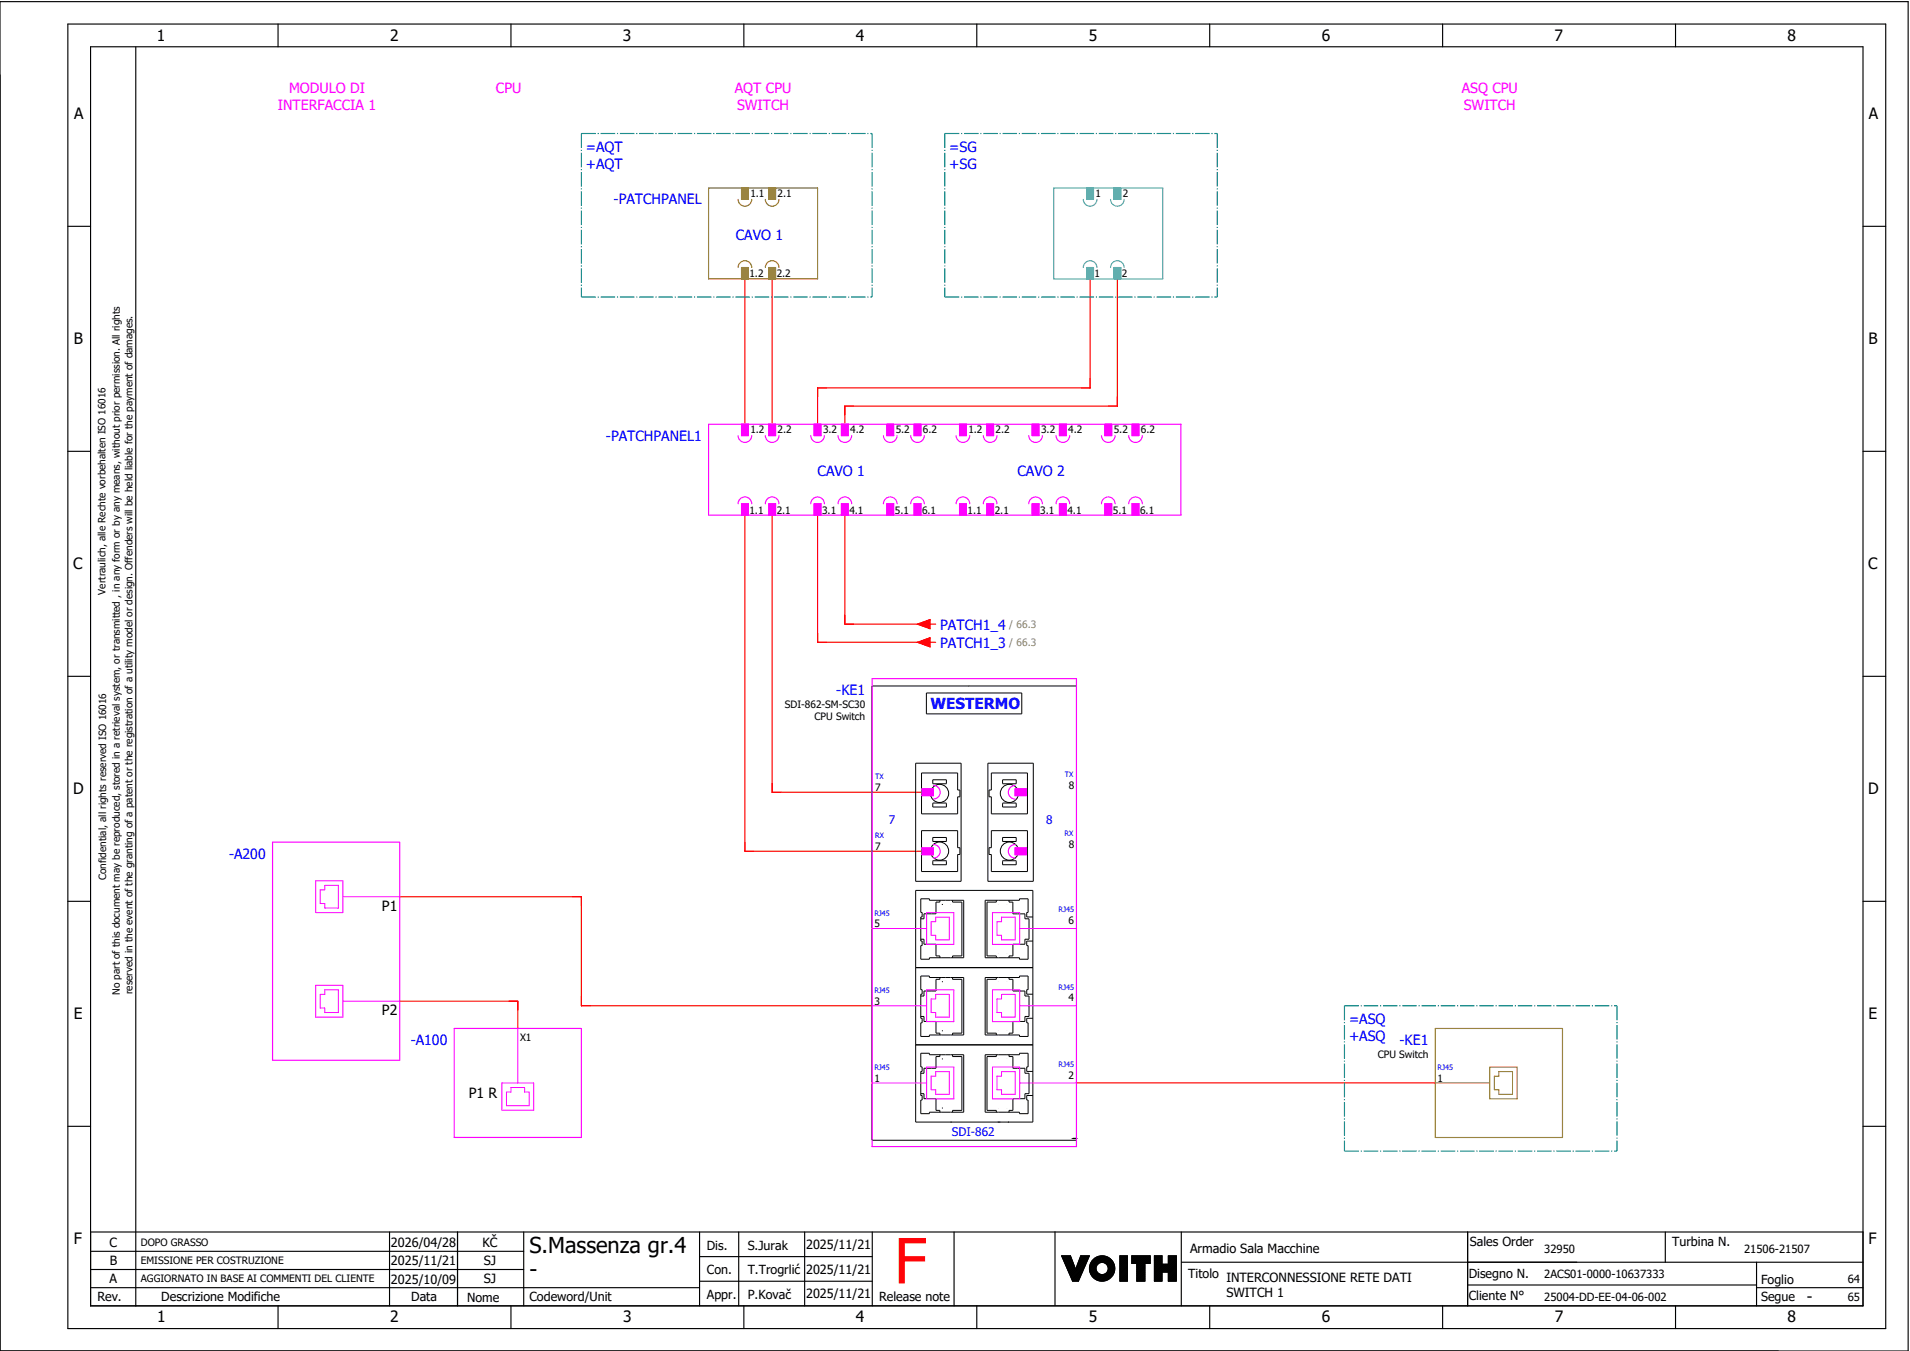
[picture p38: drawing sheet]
<svg xmlns="http://www.w3.org/2000/svg" width="421mm" height="297mm" viewBox="0 0 421 297" stroke-linecap="round" stroke-linejoin="round" font-family="sans-serif">
<defs><g id="words">
<text font-size="13.8" fill="#f00" x="196.9" y="282.5">F</text>
<g font-size="4.8">
<text x="116.6" y="275.8">S.Massenza gr.4</text>
<text x="116.6" y="281.1">-</text>
</g>
<g font-size="3.4">
<text x="34.5" y="9">1</text>
<text x="85.9" y="9">2</text>
<text x="137.1" y="9">3</text>
<text x="188.4" y="9">4</text>
<text x="239.7" y="9">5</text>
<text x="291" y="9">6</text>
<text x="342.3" y="9">7</text>
<text x="393.5" y="9">8</text>
<text x="16.3" y="26.2">A</text>
<text x="411.5" y="26.2">A</text>
<text x="16.2" y="75.8">B</text>
<text x="411.4" y="75.8">B</text>
<text x="16.1" y="125.3">C</text>
<text x="411.3" y="125.3">C</text>
<text x="16.1" y="174.8">D</text>
<text x="411.3" y="174.8">D</text>
<text x="16.2" y="224.4">E</text>
<text x="411.4" y="224.4">E</text>
<text x="16.2" y="273.9">F</text>
<text x="411.4" y="273.9">F</text>
<text x="397.8" y="286.6">-</text>
<text x="34.6" y="291">1</text>
<text x="85.9" y="291">2</text>
<text x="137.2" y="291">3</text>
<text x="188.4" y="291">4</text>
<text x="239.7" y="291">5</text>
<text x="291" y="291">6</text>
<text x="342.3" y="291">7</text>
<text x="393.6" y="291">8</text>
</g>
<text font-size="3.4" fill="#00f" x="204.8" y="156.1">WESTERMO</text>
<g font-size="3.1" fill="#f0f">
<text x="63.6" y="20.5">MODULO DI</text>
<text x="109.2" y="20.5">CPU</text>
<text x="161.8" y="20.5">AQT CPU</text>
<text x="321.8" y="20.5">ASQ CPU</text>
<text x="61.2" y="24.3">INTERFACCIA 1</text>
<text x="162.3" y="24.3">SWITCH</text>
<text x="322.3" y="24.3">SWITCH</text>
</g>
<g font-size="3.1" fill="#00f">
<text x="129" y="33.5">=AQT</text>
<text x="209" y="33.5">=SG</text>
<text x="129" y="37.3">+AQT</text>
<text x="209" y="37.3">+SG</text>
<text x="135.1" y="45">-PATCHPANEL</text>
<text x="162" y="52.8">CAVO 1</text>
<text x="133.4" y="97">-PATCHPANEL1</text>
<text x="180" y="104.8">CAVO 1</text>
<text x="224" y="104.8">CAVO 2</text>
<text x="207" y="142.6">PATCH1_3</text>
<text x="207" y="138.6">PATCH1_4</text>
<text x="184.1" y="153">-KE1</text>
<text x="50.4" y="189">-A200</text>
<text x="297" y="225.5">=ASQ</text>
<text x="90.4" y="230">-A100</text>
<text x="297" y="229.3">+ASQ</text>
<text x="308.1" y="230">-KE1</text>
</g>
<g font-size="3.1">
<text x="84.1" y="200.5">P1</text>
<text x="84.1" y="223.5">P2</text>
<text x="103.2" y="241.6">P1 R</text>
</g>
<g font-size="2.8">
<text x="24.1" y="274.4">C</text>
<text x="86.1" y="274.4">2026/04/28</text>
<text x="106.2" y="274.4">KČ</text>
<text x="155.6" y="275.1">Dis.</text>
<text x="164.6" y="275.1">S.Jurak</text>
<text x="177.5" y="275">2025/11/21</text>
<text x="262" y="275.8">Armadio Sala Macchine</text>
<text x="323.6" y="274.3">Sales Order</text>
<text x="368.1" y="274.2">Turbina N.</text>
<text x="24.2" y="278.6">B</text>
<text x="86.1" y="278.6">2025/11/21</text>
<text x="106.5" y="278.6">SJ</text>
<text x="155.6" y="280.5">Con.</text>
<text x="164.6" y="280.5">T.Trogrlić</text>
<text x="177.5" y="280.4">2025/11/21</text>
<text x="261.6" y="281.3">Titolo</text>
<text x="323.4" y="281.2">Disegno N.</text>
<text x="21.4" y="286.5">Rev.</text>
<text x="24.1" y="282.5">A</text>
<text x="35.5" y="286.4">Descrizione Modifiche</text>
<text x="86.1" y="282.6">2025/10/09</text>
<text x="90.5" y="286.5">Data</text>
<text x="102.8" y="286.5">Nome</text>
<text x="106.5" y="282.5">SJ</text>
<text x="116.6" y="286.3">Codeword/Unit</text>
<text x="155.6" y="286">Appr.</text>
<text x="164.6" y="285.9">P.Kovač</text>
<text x="177.5" y="285.8">2025/11/21</text>
<text x="193.5" y="286.5">Release note</text>
<text x="270" y="282.2">INTERCONNESSIONE RETE DATI</text>
<text x="270" y="285.5">SWITCH 1</text>
<text x="323.4" y="286.2">Cliente N°</text>
<text x="387.7" y="286.5">Segue</text>
<text x="387.7" y="282.6">Foglio</text>
</g>
<g font-size="2.6" fill="#00f">
<text x="195.7" y="181.4">7</text>
<text x="230.4" y="181.4">8</text>
<text x="209.6" y="250">SDI-862</text>
</g>
<g font-size="2.5">
<text x="340" y="275.9">32950</text>
<text x="384" y="275.9">21506-21507</text>
<text x="340" y="281.4">2ACS01-0000-10637333</text>
<text x="340" y="286.4">25004-DD-EE-04-06-002</text>
<text x="406.8" y="282.4">64</text>
<text x="406.8" y="286.4">65</text>
</g>
<g font-size="2.2">
<text x="165.2" y="43.3">1.1</text>
<text x="171.2" y="43.3">2.1</text>
<text x="241.2" y="43.3">1</text>
<text x="247.2" y="43.3">2</text>
<text x="165" y="61.1">1.2</text>
<text x="171" y="61.1">2.2</text>
<text x="241" y="61.1">1</text>
<text x="247" y="61.1">2</text>
<text x="165.2" y="95.3">1.2</text>
<text x="171.2" y="95.3">2.2</text>
<text x="181.2" y="95.3">3.2</text>
<text x="187.2" y="95.3">4.2</text>
<text x="197.2" y="95.3">5.2</text>
<text x="203.2" y="95.3">6.2</text>
<text x="213.2" y="95.3">1.2</text>
<text x="219.2" y="95.3">2.2</text>
<text x="229.2" y="95.3">3.2</text>
<text x="235.2" y="95.3">4.2</text>
<text x="245.2" y="95.3">5.2</text>
<text x="251.2" y="95.3">6.2</text>
<text x="165" y="113.1">1.1</text>
<text x="171" y="113.1">2.1</text>
<text x="181" y="113.1">3.1</text>
<text x="187" y="113.1">4.1</text>
<text x="197" y="113.1">5.1</text>
<text x="203" y="113.1">6.1</text>
<text x="213" y="113.1">1.1</text>
<text x="219" y="113.1">2.1</text>
<text x="229" y="113.1">3.1</text>
<text x="235" y="113.1">4.1</text>
<text x="245" y="113.1">5.1</text>
<text x="251" y="113.1">6.1</text>
<text x="23.2" y="130.9" transform="rotate(-90 23.2 130.9)">Vertraulich, alle Rechte vorbehalten ISO 16016</text>
<text x="172.8" y="155.9">SDI-862-SM-SC30</text>
<text x="179.3" y="158.6">CPU Switch</text>
<text x="235.3" y="173.6">8</text>
<text x="192.7" y="174.1">7</text>
<text x="192.7" y="187.1">7</text>
<text x="235.3" y="186.6">8</text>
<text x="23.4" y="193.7" transform="rotate(-90 23.4 193.7)">Confidential, all rights reserved ISO 16016</text>
<text x="235.3" y="203.4">6</text>
<text x="192.5" y="204.1">5</text>
<text x="26.4" y="219" transform="rotate(-90 26.4 219)">No part of this document may be reproduced, stored in a retrieval system, or transmitted , in any form or by any means, without prior permission. All rights</text>
<text x="29.2" y="218.9" transform="rotate(-90 29.2 218.9)">reserved in the event of the granting of a patent or the registration of a utility model or design. Offenders will be held liable for the payment of damages.</text>
<text x="192.5" y="221.1">3</text>
<text x="235.3" y="220.4">4</text>
<text x="114.5" y="229.1">X1</text>
<text x="303.3" y="232.9">CPU Switch</text>
<text x="192.5" y="238.1">1</text>
<text x="235.3" y="237.4">2</text>
<text x="316.5" y="238.1">1</text>
<text x="31" y="274.2">DOPO GRASSO</text>
<text x="31" y="278.3">EMISSIONE PER COSTRUZIONE</text>
<text x="31" y="282.3">AGGIORNATO IN BASE AI COMMENTI DEL CLIENTE</text>
</g>
<g font-size="2.2" fill="#7ca552">
<text x="222.2" y="142.3">/ 66.3</text>
<text x="222.2" y="138.3">/ 66.3</text>
</g>
<g font-size="1.6" fill="#00f">
<text x="192.7" y="171.6">TX</text>
<text x="234.4" y="171.1">TX</text>
<text x="192.7" y="184.6">RX</text>
<text x="234.4" y="184.1">RX</text>
<text x="192.5" y="201.6">RJ45</text>
<text x="233.1" y="200.9">RJ45</text>
<text x="192.5" y="218.6">RJ45</text>
<text x="233.1" y="217.9">RJ45</text>
<text x="192.5" y="235.6">RJ45</text>
<text x="233.1" y="234.9">RJ45</text>
<text x="316.5" y="235.6">RJ45</text>
</g>
</g></defs>
<g fill="none" stroke="#000" stroke-width=".25">
<path d="M0 .4h420.1v297h-420.1zM14.9 5.3h400.3v287.2h-400.3zM19.9 10.3h390.3v277.2h-390.3zM29.9 10.4v277.1M61.2 5.3v5M112.5 5.3v5M163.8 5.3v5M215.1 5.3v5M266.3 5.3v5M317.6 5.3v5M368.9 5.3v5M14.9 49.8h5"/>
<path d="M410.2 49.8h5M14.9 99.3h5M410.2 99.3h5M14.9 148.9h5M410.2 148.9h5M14.9 198.4h5M410.2 198.4h5M14.9 247.9h5M410.2 247.9h5M19.9 271.2h390.3M19.9 279.5h95.4M19.9 275.4h95.4"/>
<path d="M85.8 271.2v16.3M100.7 271.2v16.3M115.3 271.2v16.3M154 271.2v16.3M154 276.6h38M162.6 271.2v16.3M177.2 271.2v16.3M192 271.2v16.3M210.1 271.2v16.3M232.3 271.1v16.3M233.7 276.4h2M233.7 276.4l2.5 5.6"/>
<path d="M233.8 276.4l-.1 .1M233.9 276.4l-.1 .2M234.1 276.4l-.3 .3M234.2 276.4l-.3 .4M234.4 276.4l-.5 .5M234.5 276.4l-.5 .6M234.7 276.4l-.7 .7M234.8 276.4l-.7 .8M235 276.4l-.9 .9M235.1 276.4l-.9 1M235.3 276.4l-1.1 1.1M235.4 276.4l-1.2 1.2"/>
<path d="M235.6 276.4l-1.3 1.3M235.7 276.4l1.1 3 1.1-3h1.9l-2.4 5.6h-1.2M235.7 276.5l-1.4 1.3M235.7 276.6l-1.3 1.3M235.8 276.7l-1.4 1.3M235.8 276.8l-1.3 1.3M235.9 276.9l-1.4 1.4M235.9 277l-1.3 1.4M235.9 277.1l-1.3 1.4M236 277.3l-1.3 1.3M236 277.4l-1.3 1.3M236.1 277.5l-1.3 1.3"/>
<path d="M236.1 277.6l-1.3 1.3M236.1 277.7l-1.3 1.3M236.2 277.8l-1.3 1.3M236.2 277.9l-1.3 1.3M236.3 278l-1.3 1.3M236.3 278.1l-1.3 1.3M236.3 278.2l-1.2 1.3M236.4 278.3l-1.3 1.3M236.4 278.4l-1.2 1.3M236.5 278.6l-1.3 1.2M236.5 278.7l-1.2 1.2M236.6 278.8l-1.3 1.2"/>
<path d="M236.6 278.9l-1.3 1.2M236.6 279l-1.2 1.2M236.7 279.1l-1.3 1.2M236.7 279.2l-1.2 1.3M236.8 279.3l-1.3 1.3M238 276.4l-.1 .1M238.1 276.4l-.3 .4M238.3 276.4l-.6 .6M238.4 279.8l-2.2 2.2M238.4 276.4l-.8 .8M238.5 279.5l-2.4 2.4M238.6 276.4l-1.1 1.1"/>
<path d="M238.6 279.3l-2.5 2.5M238.7 279l-2.7 2.7M238.7 276.4l-1.2 1.3M238.8 278.7l-2.8 2.9M238.9 276.4l-1.5 1.6M239 278.5l-3.1 3M239 276.4l-1.7 1.8M239.1 278.2l-3.2 3.2M239.2 276.4l-2 2.1M239.2 277.9l-3.4 3.4M239.3 277.7l-3.5 3.5M239.3 276.4l-2.2 2.3"/>
<path d="M239.4 277.4l-3.6 3.7M239.5 276.4l-2.5 2.5M239.5 277.1l-3.8 3.9M239.6 276.4l-2.7 2.8M239.7 276.9l-4 4M239.8 276.6l-4.2 4.2M239.8 276.4l-4.2 4.3M241.1 276.9l-.8 .8M241.3 279.3l-1.2 1.1M241.3 279.1l-1.2 1.2M241.3 279.4l-1.1 1.1M241.3 278.9l-1.3 1.3"/>
<path d="M241.3 279.5l-1.1 1.1M241.4 279.7l-1.1 1M241.4 278.7l-1.4 1.4M241.4 279.8l-1 1M241.4 276.7l-1.3 1.3M241.5 279.9l-1.1 1M241.5 280l-1 1M241.7 276.6l-1.7 1.7M241.9 276.5l-1.9 2M242.1 276.5l-2.2 2.2M242.3 276.5l-2.4 2.4M242.5 276.4l-2.6 2.6"/>
<path d="M242.6 276.4l-2.7 2.8M242.8 276.4l-2.9 3M242.9 276.5l-3 3M243 276.5l-3.1 3.1M243.2 276.5l-3.3 3.3M243.3 276.5l-3.4 3.4M243.4 276.6l-3.4 3.4M243.5 276.6l-1.4 1.4M243.6 276.6l-1.3 1.3M243.7 276.7l-1.2 1.2M243.9 276.7l-1.2 1.2M244 276.8l-1.2 1.1"/>
<path d="M244 276.8l-1.1 1.1M244.1 276.9l-1 1.1M244.2 276.9l-1 1.1M244.3 277l-1 1M244.4 277.1l-1 1M244.5 277.1l-1 1.1M244.6 277.2l-1.1 1M244.6 277.3l-1 1M244.7 277.4l-1 1M244.8 277.4l-1 1.1M244.8 277.5l-1 1.1M244.9 277.6l-1 1.1"/>
<path d="M245 277.7l-1.1 1.1M245 277.8l-1.1 1.1M245.1 277.9l-1.1 1.1M245.1 278l-1.1 1.1M245.2 278.1l-1.2 1.2M245.2 278.2l-1.2 1.3M245.3 278.3l-1.4 1.4M245.3 278.4l-1.5 1.5M245.3 278.5l-3.4 3.4M245.4 279.9l-2.1 2M245.4 278.7l-3.3 3.3M245.4 279.7l-2.3 2.3"/>
<path d="M245.4 278.8l-3.2 3.2M245.4 278.9l-3.1 3.1M245.4 279.5l-2.5 2.5M245.4 279.1l-2.9 2.9M245.4 279.4l-2.6 2.6M245.4 279.2l-2.8 2.8M246.6 276.4h1.6v5.6h-1.6zM246.6 276.4v.1M246.8 276.4l-.2 .3M246.9 276.4l-.3 .4M247.1 276.4l-.5 .6M247.2 276.4l-.6 .7"/>
<path d="M247.4 276.4l-.8 .9M247.5 276.4l-.9 1M247.7 276.4l-1.1 1.2M247.8 276.4l-1.2 1.3M248 276.4l-1.4 1.5M248.1 276.4l-1.5 1.6M248.2 280l-1.6 1.6M248.2 279.8l-1.6 1.7M248.2 279.7l-1.6 1.6M248.2 279.5l-1.6 1.7M248.2 279.4l-1.6 1.6M248.2 279.2l-1.6 1.7"/>
<path d="M248.2 277.4l-1.6 1.7M248.2 277.3l-1.6 1.6M248.2 277.1l-1.6 1.7M248.2 277l-1.6 1.6M248.2 276.8l-1.6 1.7M248.2 276.7l-1.6 1.6M248.2 276.5l-1.6 1.7M248.2 278l-1.6 1.7M248.2 277.9l-1.6 1.6M248.2 277.7l-1.6 1.7M248.2 277.6l-1.6 1.6M248.2 279.1l-1.6 1.6"/>
<path d="M248.2 278.9l-1.6 1.7M248.2 278.8l-1.6 1.6M248.2 278.6l-1.6 1.7M248.2 278.5l-1.6 1.6M248.2 278.3l-1.6 1.7M248.2 278.2l-1.6 1.6M249.2 276.4v.1M249.4 276.4l-.2 .2M249.5 276.4l-.3 .4M249.7 276.4l-.5 .5M249.8 276.4l-.6 .7M250 276.4l-.8 .8"/>
<path d="M250.1 276.4l-.9 1M250.3 278.1h-1.1v-1.7h4v1.7h-1.1v3.9h-1.8M250.3 278.1v3.9M250.3 276.4l-1.1 1.2M250.4 276.4l-1.2 1.3M250.6 276.4l-1.4 1.5M250.7 276.4l-1.5 1.6M250.9 276.4l-1.7 1.7M251 276.4l-1.6 1.7M251.2 276.4l-1.7 1.7M251.3 276.4l-1.6 1.7M251.5 276.4l-1.7 1.7"/>
<path d="M251.6 276.4l-1.6 1.7M251.8 276.4l-1.7 1.7M251.9 276.4l-1.6 1.7M252.1 279.9l-1.8 1.8M252.1 278.6l-1.8 1.8M252.1 278.4l-1.8 1.8M252.1 278.3l-1.8 1.8M252.1 279.2l-1.8 1.8M252.1 279l-1.8 1.8M252.1 278.9l-1.8 1.8M252.1 278.7l-1.8 1.8M252.1 279.3l-1.8 1.8"/>
<path d="M252.1 279.8l-1.8 1.8M252.1 279.6l-1.8 1.8M252.1 279.5l-1.8 1.8M252.1 276.4l-1.8 1.9M252.2 276.4l-1.9 2M252.4 276.4l-2.1 2.2M252.5 276.4l-2.2 2.3M252.7 276.4l-2.4 2.5M252.8 276.4l-2.5 2.6M253 276.4l-2.7 2.8M253.1 276.4l-2.8 2.9M253.2 277.4l-.7 .7"/>
<path d="M253.2 276.7l-2.9 2.9M253.2 276.5l-2.9 3M253.2 277.3l-.8 .8M253.2 277.1l-1 1M253.2 277l-2.9 2.9M253.2 276.8l-2.9 3M253.2 278l-.1 .1M253.2 277.9l-.2 .2M253.2 277.7l-.4 .4M253.2 277.6l-.5 .5M254.2 276.4v5.6M254.2 276.4h1.6"/>
<path d="M254.2 276.4v.1M254.3 276.4l-.1 .2M254.5 276.4l-.3 .4M254.6 276.4l-.4 .5M254.8 276.4l-.6 .7M254.9 276.4l-.7 .8M255.1 276.4l-.9 1M255.2 276.4l-1 1.1M255.4 276.4l-1.2 1.3M255.5 276.4l-1.3 1.4M255.7 276.4l-1.5 1.6M255.8 277.5l-1.6 1.7"/>
<path d="M255.8 277.4l-1.6 1.6M255.8 277.2l-1.6 1.7M255.8 277.1l-1.6 1.6M255.8 276.9l-1.6 1.7M255.8 276.8l-1.6 1.6M255.8 276.6l-1.6 1.7M255.8 276.5l-1.6 1.6M255.8 276.4v1.9M255.8 278l-1.6 1.6M255.8 277.8l-1.6 1.7M255.8 277.7l-1.6 1.6M255.8 278.3l-1.6 1.6"/>
<path d="M255.8 278.1l-1.6 1.7M255.9 278.3l-1.7 1.8M256.1 278.3l-1.9 1.9M256.2 278.3l-2 2.1M256.4 278.3l-2.2 2.2M256.5 278.3l-2.3 2.4M256.7 278.3l-2.5 2.5M256.8 278.3l-2.6 2.7M257 278.3l-2.8 2.8M257.1 278.3l-2.9 3M257.3 276.4l-.1 .2M257.5 276.4l-.3 .3"/>
<path d="M257.6 276.4l-.4 .5M257.8 276.4l-.6 .6M257.9 276.4l-.7 .8M258.1 276.4l-.9 .9M258.2 276.4l-1 1.1M258.4 276.4l-1.2 1.2M258.5 276.4l-1.3 1.4M258.7 276.4l-1.5 1.5M258.8 276.4l-1.6 1.7M259 276.4h-1.8v1.9h-1.4M259 276.4v5.6h-1.8v-2M259 276.5l-1.8 1.7"/>
<path d="M259 277.5l-2.5 2.5M259 277.4l-2.7 2.6M259 277.1l-3 2.9M259 276.9l-3.1 3.1M259 277.2l-2.8 2.8M259 276.8l-4.8 4.8M259 276.6l-4.8 4.8M259 279l-1.8 1.8M259 278.9l-1.8 1.7M259 278.7l-1.8 1.8M259 278.6l-1.8 1.7M259 278.4l-1.8 1.8"/>
<path d="M259 278.3l-1.8 1.7M259 278.1l-1.9 1.9M259 278l-2.1 2M259 277.8l-2.2 2.2M259 277.7l-2.4 2.3M259 279.3l-1.8 1.8M259 279.2l-1.8 1.7M259 279.9l-1.8 1.8M259 279.8l-1.8 1.7M259 279.6l-1.8 1.8M259 279.5l-1.8 1.7M260.1 271.2v16.3"/>
<path d="M260.1 277.9h150.1M323.1 271.2v16.3M366.6 271.2v6.7M386.7 277.9v9.6M19.9 283.5h134.1M61.2 287.5v5M112.5 287.5v5M154 282h38M163.8 287.5v5M215.1 287.5v5M237.5 281.9l-.1 .1M237.6 281.7l-.4 .3"/>
<path d="M237.7 281.4l-.6 .6M237.8 281.1l-.9 .9M237.9 280.9l-1.1 1.1M238 280.6l-1.4 1.4M238.2 280.3l-1.7 1.7M238.3 280.1l-2 1.9M241.6 280l-1 1.1M241.6 280.1l-1 1M241.7 280.2l-1 1M241.8 280.3l-1 1M241.9 280.3l-1 1.1M242 280.4l-1.1 1"/>
<path d="M242.1 280.4l-1.1 1.1M242.2 280.5l-1.1 1.1M242.3 280.5l-1.1 1.1M242.4 280.6l-1.1 1.1M242.6 280.6l-1.2 1.1M242.7 280.6l-1.2 1.2M242.9 280.6l-1.3 1.2M243.1 280.5l-1.4 1.4M243.3 280.4l-1.5 1.5M245.1 280.6l-1.1 1M245.2 280.3l-1.5 1.5M245.3 280.1l-1.8 1.8"/>
<path d="M248.2 281.6l-.4 .4M248.2 281.5l-.5 .5M248.2 281.9l-.1 .1M248.2 281.8l-.2 .2M248.2 281.3l-.7 .7M248.2 281.2l-.8 .8M248.2 281l-1 1M248.2 280.9l-1.1 1.1M248.2 280.7l-1.3 1.3M248.2 280.6l-1.4 1.4M248.2 280.4l-1.6 1.6M248.2 280.3l-1.6 1.6"/>
<path d="M248.2 280.1l-1.6 1.7M252.1 281.3l-.8 .7M252.1 281.1l-.9 .9M252.1 281l-1.1 1M252.1 280.8l-1.2 1.2M252.1 280.7l-1.4 1.3M252.1 280.5l-1.5 1.5M252.1 280.4l-1.7 1.6M252.1 280.2l-1.8 1.8M252.1 280.1l-1.8 1.8M252.1 281.7l-.3 .3M252.1 281.6l-.5 .4"/>
<path d="M252.1 281.4l-.6 .6M252.1 281.9l-.2 .1M255.8 280v2h-1.6M255.8 280.7l-1.3 1.3M255.8 280.5l-1.5 1.5M255.8 280.1l-1.6 1.6M255.8 280.4l-1.6 1.6M255.8 280h1.4M255.8 281.9l-.1 .1M255.8 281.7l-.3 .3M255.8 281.6l-.4 .4M255.8 281.4l-.6 .6"/>
<path d="M255.8 281.3l-.7 .7M255.8 281.1l-.9 .9M255.8 281l-1 1M255.8 280.8l-1.2 1.2M255.8 280.2l-1.6 1.7M259 281.9l-.2 .1M259 281.7l-.3 .3M259 281.6l-.5 .4M259 281.4l-.6 .6M259 281.3l-.8 .7M259 281.1l-.9 .9M259 281l-1.1 1"/>
<path d="M259 280.8l-1.2 1.2M259 280.7l-1.4 1.3M259 280.5l-1.5 1.5M259 280.4l-1.7 1.6M259 280.2l-1.8 1.8M259 280.1l-1.8 1.7M266.3 287.5v5M317.6 287.5v5M323.1 282.9h63.6M368.9 287.5v5M386.7 283.5h23.5"/>
<circle cx="242.6" cy="279.2" r="1.35"/>
<circle cx="242.6" cy="279.2" r="2.79"/>
</g>
<g fill="none" stroke="#f00" stroke-width=".25">
<path d="M164 61.4v32M170 61.4v32M240 61.4v24h-60v8M246 61.4v28h-60v4M164 113.4v74h39M170 113.4v61h33M180 113.4v28h24M186 113.4v24h18M202 137.4l2.8-1v2zM204.8 137.4h1.2M202 141.4l2.8-1v2zM204.8 141.4h1.2"/>
<path d="M88 197.4h40v24h64M88 220.4h26v6M237 238.4h79"/>
</g>
<path d="M156 41.4h24v20h-24zM162.5 43.9a1.5 1.5 0 0 0 1.5 1.5 1.5 1.5 0 0 0 1.5-1.5M162.5 58.9a1.5 1.5 0 0 1 1.5-1.5 1.5 1.5 0 0 1 1.5 1.5M163.3 41.4v2.5h1.5v-2.5M168.5 43.9a1.5 1.5 0 0 0 1.5 1.5 1.5 1.5 0 0 0 1.5-1.5M168.5 58.9a1.5 1.5 0 0 1 1.5-1.5 1.5 1.5 0 0 1 1.5 1.5M169.3 41.4v2.5h1.5v-2.5M163.3 61.4v-2.5h1.5v2.5M169.3 61.4v-2.5h1.5v2.5M316 226.4h28v24h-28z" fill="none" stroke="#a57c00" stroke-width=".25"/>
<g fill="none" stroke="#000" stroke-width=".22">
<path d="M192 151h45v100h-45zM204 152.5h21v4.6h-21zM209.3 151h.1M213.3 151h.1M215.7 151h.1M201.6 168h10v26h-10zM202.9 170.2h7.9v3.7h.5v1.5h-.5v3.8h-7.9zM203.4 174.7h.1M205.4 171.7h3v.8h-3zM205.4 176.8h3v.9h-3zM217.5 168h10v26h-10zM218.3 170.2h7.9v9h-7.9v-3.8h-.5v-1.5h.5z"/>
<path d="M220.7 171.7h3v.8h-3zM220.7 176.8h3v.9h-3zM225.7 174.7h.1M201.6 196h25.8v51h-25.8zM202.7 197.9h1.9v.3h7.6v12.6h-7.6v.4h-1.9v-3h.3v-1h-.3v-5.3h.3v-1h-.3zM202.9 182.9h7.9v3.7h.5v1.5h-.5v3.8h-7.9zM205.4 184.4h3v.8h-3zM205.4 189.5h3v.9h-3zM206.9 198.2v.4h-.8v2.6h-2.7v1.1h-.7M207.4 199.1h.1M209.3 199.1h.1M209.7 198.2v.4h2.1v11.8h-2.1v.4"/>
<path d="M218.3 182.9h7.9v9h-7.9v-3.8h-.5v-1.5h.5zM219.4 198.2v.4h-2.1v11.8h2.1v.4M219.8 199.1h.1M220.7 184.4h3v.8h-3zM220.7 189.5h3v.9h-3zM221.7 199.1h.1M222.2 198.2v.4h.8v2.6h2.7v1.1h.9v4.5h-.9v1.1h-2.7v2.5h-.8v.4M201.6 213h25.8M202.7 214.9h1.9v.3h7.6v12.6h-7.6v.4h-1.9v-3h.3v-1h-.3v-5.3h.3v-1h-.3zM202.7 206.8h.7v1.1h2.7v2.5h.8v.4M206.9 215.2v.4h-.8v2.6h-2.7v1.1h-.7M207.4 216.1h.1"/>
<path d="M209.7 215.2v.4h2.1v11.8h-2.1v.4M219.4 215.2v.4h-2.1v11.8h2.1v.4M219.8 209.9h.1M219.8 216.1h.1M221.7 209.9h.1M221.7 216.1h.1M222.2 215.2v.4h.8v2.6h2.7v1.1h.9v4.5h-.9v1.1h-2.7v2.5h-.8v.4M227.4 201.9h-1.4v-1h.4v-3h-1.9v.3h-7.6v12.6h7.6v.4h1.9v-3h-.4v-1h1.4M227.4 218.9h-1.4v-1h.4v-3h-1.9v.3h-7.6v12.6h7.6v.4h1.9v-3h-.4v-1h1.4M201.6 230h25.8M202.7 231.9h1.9v.3h7.6v12.6h-7.6v.4h-1.9v-3h.3v-1h-.3v-5.3h.3v-1h-.3zM202.7 223.8h.7v1.1h2.7v2.5h.8v.4"/>
<path d="M206.9 232.2v.4h-.8v2.6h-2.7v1.1h-.7M207.4 226.9h.1M207.4 233.1h.1M209.7 232.2v.4h2.1v11.8h-2.1v.4M219.4 232.2v.4h-2.1v11.8h2.1v.4M219.8 226.9h.1M219.8 233.1h.1M221.7 226.9h.1M221.7 233.1h.1M222.2 232.2v.4h.8v2.6h2.7v1.1h.9v4.5h-.9v1.1h-2.7v2.5h-.8v.4M227.4 235.9h-1.4v-1h.4v-3h-1.9v.3h-7.6v12.6h7.6v.4h1.9v-3h-.4v-1h1.4M202.7 240.8h.7v1.1h2.7v2.5h.8v.4"/>
<path d="M207.4 243.9h.1M209.3 247h.1M219.7 247h.1M219.8 243.9h.1M220 247h.1M221.7 243.9h.1M221.9 247h.1M236.2 250.6h.8z"/>
<circle cx="206.9" cy="174.7" r="2"/>
<circle cx="222.2" cy="174.7" r="2"/>
<circle cx="206.9" cy="187.4" r="2"/>
<circle cx="222.2" cy="187.4" r="2"/>
</g>
<g fill="none" stroke="#f0f" stroke-width=".25">
<path d="M156 93.4h104v20h-104zM162.5 95.9a1.5 1.5 0 0 0 1.5 1.5 1.5 1.5 0 0 0 1.5-1.5M163.3 93.4v2.5h1.5v-2.5M168.5 95.9a1.5 1.5 0 0 0 1.5 1.5 1.5 1.5 0 0 0 1.5-1.5M169.3 93.4v2.5h1.5v-2.5M178.5 95.9a1.5 1.5 0 0 0 1.5 1.5 1.5 1.5 0 0 0 1.5-1.5M179.2 93.4v2.5h1.5v-2.5M184.5 95.9a1.5 1.5 0 0 0 1.5 1.5 1.5 1.5 0 0 0 1.5-1.5M185.2 93.4v2.5h1.5v-2.5M194.5 95.9a1.5 1.5 0 0 0 1.5 1.5 1.5 1.5 0 0 0 1.5-1.5M195.3 93.4v2.5h1.5v-2.5M200.5 95.9a1.5 1.5 0 0 0 1.5 1.5 1.5 1.5 0 0 0 1.5-1.5"/>
<path d="M201.2 93.4v2.5h1.5v-2.5M210.5 95.9a1.5 1.5 0 0 0 1.5 1.5 1.5 1.5 0 0 0 1.5-1.5M211.3 93.4v2.5h1.5v-2.5M216.5 95.9a1.5 1.5 0 0 0 1.5 1.5 1.5 1.5 0 0 0 1.5-1.5M217.3 93.4v2.5h1.5v-2.5M226.5 95.9a1.5 1.5 0 0 0 1.5 1.5 1.5 1.5 0 0 0 1.5-1.5M227.2 93.4v2.5h1.5v-2.5M232.5 95.9a1.5 1.5 0 0 0 1.5 1.5 1.5 1.5 0 0 0 1.5-1.5M233.2 93.4v2.5h1.5v-2.5M242.5 95.9a1.5 1.5 0 0 0 1.5 1.5 1.5 1.5 0 0 0 1.5-1.5M243.3 93.4v2.5h1.5v-2.5M248.5 95.9a1.5 1.5 0 0 0 1.5 1.5 1.5 1.5 0 0 0 1.5-1.5"/>
<path d="M249.2 93.4v2.5h1.5v-2.5M162.5 110.9a1.5 1.5 0 0 1 1.5-1.5 1.5 1.5 0 0 1 1.5 1.5M163.3 113.4v-2.5h1.5v2.5M168.5 110.9a1.5 1.5 0 0 1 1.5-1.5 1.5 1.5 0 0 1 1.5 1.5M169.3 113.4v-2.5h1.5v2.5M178.5 110.9a1.5 1.5 0 0 1 1.5-1.5 1.5 1.5 0 0 1 1.5 1.5M179.2 113.4v-2.5h1.5v2.5M184.5 110.9a1.5 1.5 0 0 1 1.5-1.5 1.5 1.5 0 0 1 1.5 1.5M185.2 113.4v-2.5h1.5v2.5M194.5 110.9a1.5 1.5 0 0 1 1.5-1.5 1.5 1.5 0 0 1 1.5 1.5M195.3 113.4v-2.5h1.5v2.5M200.5 110.9a1.5 1.5 0 0 1 1.5-1.5 1.5 1.5 0 0 1 1.5 1.5"/>
<path d="M201.2 113.4v-2.5h1.5v2.5M210.5 110.9a1.5 1.5 0 0 1 1.5-1.5 1.5 1.5 0 0 1 1.5 1.5M211.3 113.4v-2.5h1.5v2.5M216.5 110.9a1.5 1.5 0 0 1 1.5-1.5 1.5 1.5 0 0 1 1.5 1.5M217.3 113.4v-2.5h1.5v2.5M226.5 110.9a1.5 1.5 0 0 1 1.5-1.5 1.5 1.5 0 0 1 1.5 1.5M227.2 113.4v-2.5h1.5v2.5M232.5 110.9a1.5 1.5 0 0 1 1.5-1.5 1.5 1.5 0 0 1 1.5 1.5M233.2 113.4v-2.5h1.5v2.5M242.5 110.9a1.5 1.5 0 0 1 1.5-1.5 1.5 1.5 0 0 1 1.5 1.5M243.3 113.4v-2.5h1.5v2.5M248.5 110.9a1.5 1.5 0 0 1 1.5-1.5 1.5 1.5 0 0 1 1.5 1.5"/>
<path d="M249.2 113.4v-2.5h1.5v2.5M192 149.4h45v103h-45zM203 173.6h2.5v1.5h-2.5zM205.5 172.9a1.5 1.5 0 0 1 1.5 1.5 1.5 1.5 0 0 1-1.5 1.5M223.5 172.9a1.5 1.5 0 0 0-1.5 1.5 1.5 1.5 0 0 0 1.5 1.5M223.5 173.6h2.5v1.5h-2.5zM60 185.4h28v48h-28zM203 186.6h2.5v1.5h-2.5zM205.5 185.9a1.5 1.5 0 0 1 1.5 1.5 1.5 1.5 0 0 1-1.5 1.5M223.5 185.9a1.5 1.5 0 0 0-1.5 1.5 1.5 1.5 0 0 0 1.5 1.5M223.5 186.6h2.5v1.5h-2.5zM100 226.4h28v24h-28z"/>
</g>
<g fill="none" stroke="#f0f" stroke-width=".22">
<path d="M69.5 193.9h6v7h-6zM70.5 195.9h1v-1h3v5h-3v-1h-1zM75.5 197.4h12.5M69.5 216.9h6v7h-6zM71.5 217.9h3v5h-3v-1h-1v-3h1zM192 204.4h12M204 200.9h6v7h-6zM204 217.9h6v7h-6zM205 202.9h1v-1h3v5h-3v-1h-1zM205 219.9h1v-1h3v5h-3v-1h-1zM218.5 200.9h6v7h-6zM218.5 217.9h6v7h-6z"/>
<path d="M220.5 201.9h3v5h-3v-1h-1v-3h1zM220.5 218.9h3v5h-3v-1h-1v-3h1zM224.5 204.4h12.5M75.5 220.4h12.5M110.5 238.4h7v6h-7zM114 226.4v12M192 221.4h12M192 238.4h12M204 234.9h6v7h-6zM205 236.9h1v-1h3v5h-3v-1h-1zM218.5 234.9h6v7h-6zM220.5 235.9h3v5h-3v-1h-1v-3h1z"/>
<path d="M224.5 221.4h12.5M224.5 238.4h12.5M111.5 240.4h1v-1h3v1h1v3h-5z"/>
</g>
<g fill="#f0f" stroke="#f0f" stroke-width=".22">
<path d="M223.5 173.6h2.5v1.5h-2.5z"/>
<path d="M223.5 186.6h2.5v1.5h-2.5z"/>
<path d="M203 186.6h2.5v1.5h-2.5z"/>
<path d="M203 173.6h2.5v1.5h-2.5z"/>
<path d="M163.3 93.4h1.5v2.5h-1.5z"/>
<path d="M169.3 93.4h1.5v2.5h-1.5z"/>
<path d="M179.2 93.4h1.5v2.5h-1.5z"/>
<path d="M185.2 93.4h1.5v2.5h-1.5z"/>
<path d="M195.3 93.4h1.5v2.5h-1.5z"/>
<path d="M201.2 93.4h1.5v2.5h-1.5z"/>
<path d="M211.3 93.4h1.5v2.5h-1.5z"/>
<path d="M217.3 93.4h1.5v2.5h-1.5z"/>
<path d="M227.2 93.4h1.5v2.5h-1.5z"/>
<path d="M233.2 93.4h1.5v2.5h-1.5z"/>
<path d="M243.3 93.4h1.5v2.5h-1.5z"/>
<path d="M249.2 93.4h1.5v2.5h-1.5z"/>
<path d="M163.3 110.9h1.5v2.5h-1.5z"/>
<path d="M169.3 110.9h1.5v2.5h-1.5z"/>
<path d="M179.2 110.9h1.5v2.5h-1.5z"/>
<path d="M185.2 110.9h1.5v2.5h-1.5z"/>
<path d="M195.3 110.9h1.5v2.5h-1.5z"/>
<path d="M201.2 110.9h1.5v2.5h-1.5z"/>
<path d="M211.3 110.9h1.5v2.5h-1.5z"/>
<path d="M217.3 110.9h1.5v2.5h-1.5z"/>
<path d="M227.2 110.9h1.5v2.5h-1.5z"/>
<path d="M233.2 110.9h1.5v2.5h-1.5z"/>
<path d="M243.3 110.9h1.5v2.5h-1.5z"/>
<path d="M249.2 110.9h1.5v2.5h-1.5z"/>
</g>
<path d="M128 29.4h64M128 29.4v36M192 29.4v36M208 29.4h60M208 29.4v36M268 29.4v36M128 65.4h64M208 65.4h60M296 221.4h60M296 221.4v32M356 221.4v32M296 253.4h60" fill="none" stroke="#007f7f" stroke-width=".25" stroke-dasharray="3.2 .4 .3 .4" stroke-linecap="butt"/>
<g fill="#a57c00" stroke="#a57c00" stroke-width=".22">
<path d="M163.3 41.4h1.5v2.5h-1.5z"/>
<path d="M169.3 41.4h1.5v2.5h-1.5z"/>
<path d="M163.3 58.9h1.5v2.5h-1.5z"/>
<path d="M169.3 58.9h1.5v2.5h-1.5z"/>
</g>
<path d="M232 41.4h24v20h-24zM238.5 43.9a1.5 1.5 0 0 0 1.5 1.5 1.5 1.5 0 0 0 1.5-1.5M238.5 58.9a1.5 1.5 0 0 1 1.5-1.5 1.5 1.5 0 0 1 1.5 1.5M239.3 41.4v2.5h1.5v-2.5M244.5 43.9a1.5 1.5 0 0 0 1.5 1.5 1.5 1.5 0 0 0 1.5-1.5M244.5 58.9a1.5 1.5 0 0 1 1.5-1.5 1.5 1.5 0 0 1 1.5 1.5M245.3 41.4v2.5h1.5v-2.5M239.3 61.4v-2.5h1.5v2.5M245.3 61.4v-2.5h1.5v2.5" fill="none" stroke="#52a5a5" stroke-width=".25"/>
<g fill="#52a5a5" stroke="#52a5a5" stroke-width=".22">
<path d="M239.3 41.4h1.5v2.5h-1.5z"/>
<path d="M245.3 41.4h1.5v2.5h-1.5z"/>
<path d="M239.3 58.9h1.5v2.5h-1.5z"/>
<path d="M245.3 58.9h1.5v2.5h-1.5z"/>
</g>
<path d="M316 238.4h12M328 234.9h6v7h-6zM330 235.9h3v5h-3v-1h-1v-3h1z" fill="none" stroke="#a57c00" stroke-width=".22"/>
<g fill="#f00" stroke="#f00" stroke-width=".22">
<path d="M202 141.4l2.8-1v2z"/>
<path d="M202 137.4l2.8-1v2z"/>
</g>
<use href="#words"/>
</svg>
